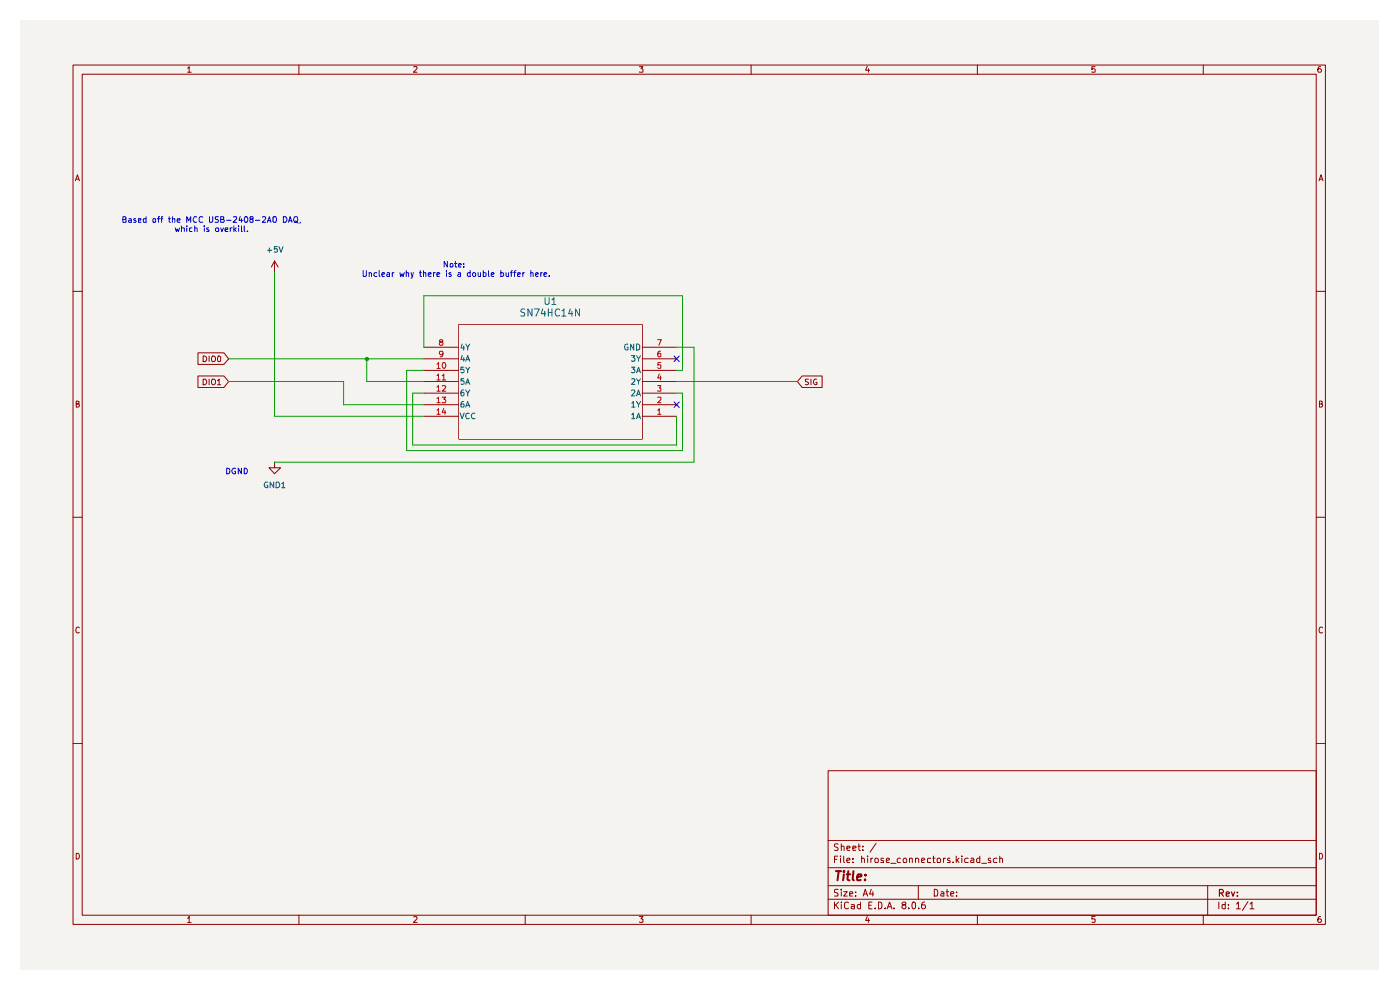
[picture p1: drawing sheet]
<svg xmlns="http://www.w3.org/2000/svg" width="297mm" height="210mm" viewBox="0 0 297 210" stroke-linecap="round" stroke-linejoin="round" font-family="sans-serif">
<path d="M4.2 4.2h288.2v201.5h-288.2z" fill="#f5f3ef"/>
<g fill="none" stroke="#910000" stroke-width=".21">
<path d="M15.5 13.8h265.7v182.3h-265.7zM17.4 15.7h261.8v178.4h-261.8zM39.8 14.5l.3-.4v1.2M39.8 15.3h.8M63.4 13.8v1.9M87.8 14.2l.6-.1 .1 .4-.8 .8h.8M111.4 13.8v1.9M135.6 14.1h.8l-.4 .5 .4 .1v.5h-.8M159.3 13.8v1.9M184 14.1l-.4 .8h.9M184.2 14.6v.7M207.3 13.8v1.9"/>
<path d="M232.3 14.1h-.7v.6l.2-.1 .5 .1-.1 .6-.6-.1M255.3 13.8v1.9M280.2 14.1l-.5 .1a.94 .94 0 0 0 0 1.1h.5l.1-.1v-.4l-.2-.2h-.3l-.2 .2M16 38.4l.4-1.3 .4 1.3M16.2 38h.6M279.8 38.4l.4-1.3 .5 1.3M279.9 38h.6M58.2 57.8h.1M58.2 55.4l-.6 1.2M58.2 55.4v2.4M58.2 55.4l.8 1.2M15.5 61.8h1.9"/>
<path d="M42 79.8h5.5l1 1.1-1 1.3h-5.5zM42 74.8h5.5l1 1.3-1 1.2h-5.5zM43.1 75.5a.66 .66 0 0 1 .7 .4 .66 .66 0 0 1-.2 .8h-.5zM44.4 75.5v1.2M45.1 75.5l.5 .2a.74 .74 0 0 1-.1 1h-.5a.86 .86 0 0 1 .1-1.2zM46.2 75.6l.4-.1 .2 .3v.7l-.2 .2-.4-.1zM89.9 78.6h7.4M89.9 76.1h7.4M89.9 73.7h7.4M97.3 68.8h39v24.4h-39zM136.2 78.6h7.3M136.2 76.1h7.3"/>
<path d="M136.2 73.7h7.3M170.2 79.8h4.2v2.4h-4.2l-1-1.3zM279.2 61.8h2M16.2 85.7l.6-.1v-.4l-.6-.1v1.3h.4l.2-.5-.3-.2M43.1 80.4h.5a.66 .66 0 0 1 .2 .8 .66 .66 0 0 1-.7 .4zM44.4 80.4v1.2M45 80.4h.5a.74 .74 0 0 1 .1 1l-.5 .2a.86 .86 0 0 1-.1-1.2zM46.1 80.8l.4-.4v1.2M46.1 81.6h.7M58.2 98v1.2h1.3l-1.3 1.3-1.1-1.3h1.1M58.2 98h.1M89.9 88.3h7.4"/>
<path d="M89.9 80.9h7.4M89.9 83.4h7.4M89.9 85.8h7.4M136.2 88.3h7.3M136.2 80.9h7.3M136.2 83.4h7.3M136.2 85.8h7.3M171.5 80.4h-.6v.5a.57 .57 0 0 1 .5 .6h-.5M172 80.4v1.2M173.2 80.4h-.4a.61 .61 0 0 0-.3 .8 .61 .61 0 0 0 .8 .3v-.4h-.2M279.9 85.7l.6-.1v-.4l-.6-.1v1.3l.6-.1 .1-.4-.3-.2M15.5 109.7h1.9"/>
<path d="M279.2 109.7h2M16.8 133.2l-.2-.2a.65 .65 0 0 0-.5 .6 .65 .65 0 0 0 .5 .7l.2-.1M280.6 133.2l-.3-.2a.65 .65 0 0 0-.5 .6 .65 .65 0 0 0 .5 .7l.3-.1M15.5 157.7h1.9M279.2 157.7h2M175.7 163.5h103.5v30.6h-103.5zM175.7 178.3h103.5M177.8 179.1l-.5-.1-.3 .2v.3l.8 .5-.3 .4-.5-.1M178.5 179.6l.5-.1 .1 .9M178.5 179v1.4M179.7 179.9l.6-.1v-.3h-.6v.2v.6h.6M180.9 179.9l.7-.1-.1-.3h-.6v.8h.6"/>
<path d="M182 179.5h.5M182.2 179v1.2l.3 .2M183 179.5v.2M185.8 178.9l-1.2 1.9M16.2 181a.66 .66 0 0 1 .6 .4 .66 .66 0 0 1-.2 .8h-.4zM39.8 194.8l.3-.4v1.3M39.8 195.7h.8M63.4 194.1v2M87.8 194.6l.4-.2 .3 .4-.8 .9h.8M111.4 194.1v2M135.6 194.4h.8l-.4 .5 .4 .1v.6h-.8M159.3 194.1v2"/>
<path d="M175.7 190.8h103.5M175.7 187.9h103.5M175.7 184.1h103.5M177 191.3v1.5M177 182.3h.5M177.3 191.9l.6 .9M177.7 181.6h-.7v1.4M177.8 188.7h-.7v.6a.53 .53 0 0 1 .6 .2 .53 .53 0 0 1 0 .6h-.7M177.9 191.3l-.9 .9M178.3 181.6v.1M178.3 182v1M178.5 191.3v.2"/>
<path d="M178.5 188.6v.2M178.5 189.1v1M178.5 191.9v.9M179 189.1h.7l-.7 1h.7M179 181.6v1.2l.2 .2M179.7 182.5l.6-.1-.1-.4-.5 .1v.7v.2h.6M180 191.5l-.4-.2-.4 .4v.9l.4 .2 .4-.2M180.3 189.7l.6-.2-.1-.3h-.5v.9h.5M180.6 191.9h.4l.3 .1v.8M180.9 182.9v.1M180.9 182.1v.2M181.3 192.2l-.7 .1v.4h.7"/>
<path d="M181.5 190v.1M181.5 189.2v.1M182.5 191.9h-.4l-.2 .2v.4l.2 .3 .4-.1M182.5 191.3v1.5M182.8 182.2v-.1a.36 .36 0 0 1 .6 .2v.7M182.8 181.6v1.4M183 180.3v.1M183.1 190.1l.5-1.5 .5 1.5M183.2 189.7h.7M184 194.4l-.4 .8h.9M184.1 181.6v.1M184.1 182v1"/>
<path d="M184.2 194.8v.9M184.3 192h.5M184.7 182v1M184.8 188.6l-.3 1.1h.8M185 191.3h-.7v1.5h.7M185.2 182l-.5 .3M185.2 189.1v1M185.7 192.6v.2M185.7 182.1a.45 .45 0 0 1 .6 .2l-.1 .7h-.5zM186.3 191.3l.7 .2v1.1l-.3 .2h-.4zM187.4 182.1l-.4-.1-.1 .3 .1 .2 .4 .1v.4h-.5M187.8 192.6v.2"/>
<path d="M188 182.5l.7-.1-.1-.3-.4-.1-.2 .3 .1 .7h.5M188.2 192.8l.5-1.5 .5 1.5M188.4 192.4h.7M189 183.1h1.1M189.7 192.6v.2M191 182.1a.45 .45 0 0 0-.7 .2l.2 .7h.5M191.6 182.3l.3-.3h.2l.3 .3-.2 .7-.5-.1zM191.7 191.9h-.2l-.2-.3a.46 .46 0 0 1 .5-.3 .46 .46 0 0 1 .4 .3l-.1 .3-.6 .1a.43 .43 0 0 0-.1 .6 .43 .43 0 0 0 .6 .1 .43 .43 0 0 0 .1-.6l-.2-.2M192.8 192.6v.2M193 182.2l.2-.2 .3 .1v.9M193 182v1M193.5 191.5l.4-.2 .3 .3v.9l-.3 .3a.82 .82 0 0 1-.4-1.3z"/>
<path d="M194.2 182.2l.1-.1a.36 .36 0 0 1 .6 .2v.7M194.2 182v1M194.8 187.9v2.9M194.9 192.6v.2M195.5 182.5l.7-.1-.2-.4-.4 .1-.1 .7 .1 .2h.5M196.2 191.3l-.5 .2a1.02 1.02 0 0 0 0 1.3l.5-.1 .1-.2v-.3l-.1-.3h-.5l-.2 .3M197.4 182.1l-.4-.1-.2 .2v.7l.6 .1M197.9 182h.5M198 181.6v1.2l.1 .2h.3M198.2 188.6a.8 .8 0 0 1 .8 .6 .8 .8 0 0 1-.3 .9h-.5zM198.9 182.1l.4-.1 .3 .3-.2 .7h-.5zM199.6 189.2l.4-.1 .2 .2v.8h-.6v-.4l.6-.2"/>
<path d="M200.1 182v1M200.6 182l-.5 .3M200.7 189.1h.5M200.9 188.6v1.3l.1 .2h.2M201.5 182.1l-.3-.1-.2 .3 .2 .2 .4 .2-.1 .3h-.5M201.7 189.7l.7-.2-.2-.4h-.4l-.1 .2v.6l.1 .2h.5M202.2 182.9v.1M202.9 181.6v1.4M202.9 190v.1M202.9 189.2v.1M203 182.5l.5 .5M203.5 182l-.6 .6"/>
<path d="M204 181.6v.1M204 182v1M205.4 182.1a.52 .52 0 0 0-.8 .2l.2 .7h.6M206 182.1l.4-.1 .2 .3v.7h-.6l-.1-.4 .7-.2M207.3 194.1v2M207.9 181.6v1.4h-.6l-.1-.7a.45 .45 0 0 1 .7-.2M208.3 183.1h1M210.1 182.1l-.3-.1-.2 .3 .2 .2 .4 .2-.1 .3h-.5M211.5 182.1a.52 .52 0 0 0-.8 .2l.2 .7h.6M212.1 182.2l.2-.2 .3 .1 .1 .9M212.1 181.6v1.4M232.3 194.4h-.7v.6h.7v.6h-.7"/>
<path d="M255.3 194.1v2M256.2 187.9v6.2M258.6 191.3v1.5M259.9 191.9h-.7v.7l.3 .2 .4-.1M259.9 191.3v1.5M260.6 192.6v.2M260.6 191.9v.1M262.3 191.8l.4-.5v1.5M262.3 192.8h.8M264.7 191.3l-1.1 1.8M265.2 191.8l.4-.5v1.5M265.2 192.8h.8"/>
<path d="M279.9 181a.66 .66 0 0 1 .7 .4 .66 .66 0 0 1-.3 .8h-.4zM280.2 194.4a.72 .72 0 0 0-.6 .5 .72 .72 0 0 0 .2 .8l.4-.1a.42 .42 0 0 0 0-.6 .42 .42 0 0 0-.5 0l-.1 .2"/>
</g>
<path d="M258.7 189.4h.8v-.5l-.2-.2h-.6v1.4M259 189.4l.5 .7M260.1 189.7l.7-.2-.1-.2h-.6v.7h.6M261.2 189.2l.4 .9 .3-.9M262.5 190v.1M262.5 189.3v.1" fill="none" stroke="#910000" stroke-width=".25"/>
<path d="M177.3 184.8h1.1M177.9 184.8l-.2 1.9M179 185.5l-.1 1.2M179.1 184.8l-.2 .1 .1 .1 .1-.2-.1 .2M179.6 185.5h.8M180 184.8l-.2 1.7 .4 .2M181.1 184.8l-.2 1.7 .2 .2M181.8 186.1l.9-.2v-.4h-.5l-.3 .2-.1 .9h.8M183.5 186.6v.1M183.6 185.5v.2" fill="none" stroke="#910000" stroke-width=".42"/>
<g fill="none" stroke="#006665" stroke-width=".21">
<path d="M98 73l-.2 .8h.7M98 75.4l-.2 .9h.7M98.4 77.9h-.6v.6l.4-.2 .3 .3-.1 .4h-.6M98.4 73.4v.8M98.4 75.9v.7M98.8 77.9l.4 .6 .4-.6M98.8 73l.4 .7 .4-.7M98.8 76.6l.4-1.2 .4 1.2M98.9 76.3h.6M99.2 73.7v.5M99.2 78.5v.6M133.2 73.1l-.1-.1a.64 .64 0 0 0-.6 .6 .64 .64 0 0 0 .5 .6l.3-.1v-.4h-.3"/>
<path d="M133.9 77.9h.8l-.4 .4 .4 .3-.1 .4h-.7M133.9 75.4h.8l-.4 .5 .4 .2-.1 .5-.7-.1M134.4 73v1.2l-.6-1.2v1.2M135 79.1l.5-1.2 .4 1.2M135 75.4l.5 .7 .4-.7M135 73a.52 .52 0 0 1 .7 .3v.6a.52 .52 0 0 1-.7 .3zM135.1 78.7h.6M135.5 76.1v.5M97.6 87.6l.4 1.2 .5-1.2M98.4 80.3h-.6v.6l.4-.1 .3 .2-.1 .4h-.6M98.4 82.7l-.4 .1-.2 .3v.7l.2 .2 .4-.1v-.7h-.5l-.1 .3M98.4 85.2l-.4 .1-.2 .2v.8l.6 .1v-.7h-.5l-.1 .1"/>
<path d="M98.8 81.5l.4-1.2 .4 1.2M98.8 82.7l.4 .7 .4-.7M98.8 86.4l.4-1.2 .4 1.2M98.9 81.2h.6M98.9 86h.6M99.2 83.4v.6M99.6 87.7l-.3-.1a.67 .67 0 0 0-.5 .5 .67 .67 0 0 0 .3 .7l.5-.1M100.8 87.7a.61 .61 0 0 0-.8 .3 .61 .61 0 0 0 .2 .8l.6-.1M134 88l.4-.4v1.2M134 85.5l.4-.3v1.2M134 82.9l.4-.2 .3 .4-.8 .9h.8M134 80.4l.6-.1 .1 .4-.8 .8h.8"/>
<path d="M134 88.8h.7M134 86.4h.7M135 88.8l.5-1.2 .4 1.2M135 85.2l.5 .6 .4-.6M135 84l.5-1.3 .4 1.3M135 80.3l.5 .6 .4-.6M135.1 88.5h.6M135.1 83.6h.6M135.5 80.9v.6M135.5 85.8v.6"/>
</g>
<g fill="none" stroke="#b90000" stroke-width=".21">
<path d="M92.7 77.3l.3-.4v1.2M92.7 79.7l.3-.4v1.3M92.7 78.1h.7M93.5 72.6l-.3-.3 .3-.3 .4 .1v.4a.48 .48 0 0 0-.5 .2 .48 .48 0 0 0 0 .5h.4l.2-.1v-.3l-.3-.2M93.8 79.7h.2l.1-.4v1.3M94 77a.61 .61 0 0 1 .7 .4 .61 .61 0 0 1-.5 .7 .71 .71 0 0 1-.2-1.1zM94 75l-.3 .3h-.2l-.3-.3v-.3l.2-.2h.4a.94 .94 0 0 1 0 1.1l-.4 .1M139.5 72h.8l-.5 1.2M139.9 79.3l-.4 .9h.8M140.1 74.5l-.4 .1-.2 .8 .3 .3 .4-.1v-.5l-.2-.2h-.2l-.3 .3M140.1 79.8v.8M140.2 76.9h-.6l-.1 .6h.7v.5l-.2 .1h-.3l-.2-.1"/>
<path d="M92.7 82.1l.3-.3v1.2M92.7 84.6l.3-.4v1.2M92.7 87l.3-.3v1.2M92.7 87.9h.7M92.7 80.6h.7M92.7 83h.7M92.7 85.4h.7M93.8 81.9l.5-.1 .3 .2-.8 1h.8M93.8 84.2h.8l-.5 .5 .5 .2-.1 .4h-.7M93.8 80.6h.8M94.1 86.6l-.3 .9h.8M94.4 87v.9"/>
<path d="M139.5 87l.4-.3v1.2M139.5 84.3h.7v.4l-.7 .7h.7M139.5 81.8h.7l-.3 .5 .3 .1v.5h-.7M139.5 87.9h.7"/>
</g>
<path d="M58.2 57.8v30.5h31.7M48.5 76.1h41.4M77.8 76.1v4.8h12.1M89.9 78.6h-3.6v17h58.5v-12.2h-1.3M89.9 73.7v-11h54.9v15.9h-1.3M143.5 73.7h3.7v24.3h-89M48.5 80.9h24.4v4.9h17M89.9 83.4h-2.4v11h56v-6.1M143.5 80.9h25.7" fill="none" stroke="#090" stroke-width=".21"/>
<g fill="none" stroke="#0000ca" stroke-width=".21">
<path d="M26.1 46.6h.4l.3-.3-.2-.3h-.5v1.2h.6l.1-.6h-.3M27.3 46.4h.5l.1 .2v.6h-.6v-.5l.6-.1M28.8 46.4h-.4v.2l.5 .3-.1 .3h-.4M29.4 46.7l.5-.1v-.2h-.5v.8h.5M31 46v1.2h-.5v-.8h.5M32.5 46.4l.5 .1-.1 .7h-.4zM33.4 46.4h.5M33.9 46h-.3v1.2M34.1 46.4h.4M34.5 46h-.2v1.2M35.7 46.4h.4M35.9 46v1l.2 .2"/>
<path d="M36.6 46.5l.5-.1v.8M36.6 46v1.2M37.2 48.3l.2 .8 .2-.5 .2 .5 .3-.8M37.6 46.7l.6-.1v-.2h-.5l-.1 .2 .1 .6h.5M38.5 48.4l.5-.1 .1 .8M38.5 47.9v1.2M39.6 47.2v-1.2l.4 .8 .5-.8v1.2M39.6 47.9v.1M39.6 48.3v.8M40.7 48.3l-.5 .1v.6l.5 .1M41.3 48.4l.4-.1 .1 .8M41.3 47.9v1.2"/>
<path d="M41.7 46.1v-.1a.66 .66 0 0 0-.7 .4 .66 .66 0 0 0 .2 .8l.5-.1M43 46.1l-.6-.1-.2 .2v.7l.2 .3 .6-.1M43.3 47.9v.1M43.3 48.3v.8M44.3 48.3h-.4v.4l.4 .1 .1 .1-.1 .2h-.4M44.4 46l.1 1.2 .5-.1 .1-1.1M45.8 48.4l.5-.1v.8h-.4l-.2-.2zM46.3 46h-.6l-.1 .2 .1 .3 .6 .2v.4l-.7 .1M46.8 46.6l.6-.1v-.5h-.6v1.2l.7-.1 .1-.4-.4-.1M46.8 48.3l.3 .8 .3-.8M47.7 48.8l.6-.2v-.3h-.5l-.1 .2 .1 .6h.5M48.1 46.7h.9"/>
<path d="M48.8 48.3v.8M49.3 48.3h-.3l-.2 .3M49.5 46.1l.6-.1 .1 .3-.8 .9h.8M49.6 47.9v1.2M49.8 48.7l.3 .4M50.1 48.3l-.5 .5M50.6 47.9v.1M50.6 48.3v.8M51 45.9l-.3 .8h.8M51.2 47.9v1.2h.2M51.2 46.4v.8M51.8 47.9v1l.2 .2"/>
<path d="M52 46h.4a1.05 1.05 0 0 1 0 1.2h-.4a1.05 1.05 0 0 1 0-1.2zM52.5 49v.1M53.3 46.5l-.3-.3 .1-.2h.5l.1 .4-.4 .1a.42 .42 0 0 0-.2 .7l.6-.1v-.5l-.2-.1M54.2 46.7h.9M55.7 46.1l.5-.1 .2 .3-.8 .9h.8M56.7 47.2l.4-1.2 .4 1.2M56.8 46.8h.6M58.1 46h.4l.1 .1 .1 .6-.2 .5h-.4l-.2-.2v-.9zM60.1 46h.5l.2 .2 .1 .4-.3 .6h-.5zM61.2 47.2l.3-1.2 .5 1.2M61.3 46.8h.6M62.5 46h.5l.1 .1 .1 .6-.2 .5h-.5l-.1-.2-.1-.6z"/>
<path d="M62.6 46.9h.2l.4 .4M63.8 47.2l-.2 .1M77 57.4v1.1l.2 .2 .4-.1 .1-.2v-1M78.3 57.9l.4-.1 .1 .2v.7M78.3 57.8v.9M79.9 57.9l-.3-.1-.3 .3v.3l.3 .3 .3-.1M80.4 57.4v1.1l.2 .2M81 58.2l.6-.1-.2-.3-.4 .2v.5l.2 .2 .3-.1M82.1 57.9h.5v.8M82.6 58.1l-.6 .2 .2 .4 .4-.1M83.2 57.8v.9M83.6 57.8l-.4 .3"/>
<path d="M84.8 57.8l.2 .9 .3-.6 .2 .6 .3-.9M86.2 57.9l.3-.1 .2 .2v.7M86.2 57.4v1.3M87.2 57.8l.3 .9M87.7 57.8l-.3 1.1-.2 .1M89 57.8h.4M89.2 57.4v1.1l.2 .2M89.8 57.9h.5v.8M89.8 57.4v1.3M90.8 58.2l.6-.1v-.2l-.3-.1-.3 .2v.5l.3 .2 .3-.1M91.9 57.8v.9M92.4 57.8l-.5 .3"/>
<path d="M92.7 58.2l.6-.1-.2-.3-.4 .1v.7h.5M94.7 57.4v.2M94.7 57.8v.9M94.9 55.5v1.1l-.7-1.1v1.1M95.5 56h.5v.6h-.5zM95.7 57.9l-.3-.1-.2 .3 .5 .1 .1 .3-.2 .2-.4-.1M96.4 55.9h.5M96.6 55.5v1l.1 .1h.2M97.2 57.9h.5v.8M97.3 56.3l.6-.2-.2-.2-.4 .1v.5l.1 .1h.4M97.7 58.1l-.6 .2 .3 .4 .3-.1M98.4 56.6h.1"/>
<path d="M98.4 56h.1M99.7 57.9l-.3-.1-.3 .3v.3l.3 .3 .3-.1M99.7 57.4v1.3M100.3 57.9h.5v.7l-.3 .1-.3-.3zM101.4 57.8v.7l.2 .2 .3-.2M101.9 57.8v.9M102.5 57.9a.36 .36 0 0 1 .6 .2l-.1 .5h-.5M102.5 57.4v1.3M103.6 57.4v1.1l.2 .2M104.2 58.2l.6-.1-.2-.3-.4 .2v.5l.2 .2 .3-.1M106.3 57.9l.3-.1 .2 .3v.3l-.2 .3-.3-.1M106.3 57.4v1.3"/>
<path d="M107.4 57.8v.7l.1 .2 .4-.2M107.9 57.8v.9M108.3 57.8h.4M108.7 57.4l-.2 .2v1.1M109 57.8h.5M109.5 57.4l-.4 .2v1.1M109.8 58.2l.6-.1-.2-.3-.4 .1v.7h.5M110.9 57.8v.9M111.2 57.8l-.3 .3M112.6 57.9l.3-.1 .2 .2v.7M112.6 57.4v1.3M113.6 58.2l.6-.1-.2-.3-.4 .2v.5l.2 .2 .3-.1"/>
<path d="M114.7 57.8v.9M115.1 57.8l-.4 .3M115.4 58.2l.6-.1-.2-.3-.4 .2v.5l.2 .2 .3-.1M116.5 58.5v.2M48.1 99.3a.66 .66 0 0 1 .6 .4 .66 .66 0 0 1-.2 .8h-.4zM50 99.4a.61 .61 0 0 0-.8 .3 .61 .61 0 0 0 .2 .8h.6v-.5h-.2M51.2 99.3v1.2l-.7-1.2v1.2M51.8 99.3a.66 .66 0 0 1 .7 .4 .66 .66 0 0 1-.3 .8h-.4z"/>
</g>
<path d="M143 75.5l1.1 1.2M144.1 75.5l-1.1 1.2M143 85.3l1.1 1.1M144.1 85.3l-1.1 1.1" fill="none" stroke="#00008a" stroke-width=".21"/>
<circle cx="77.8" cy="76.2" r=".47" fill="#090"/>
<g fill="none" stroke="#006665" stroke-width=".21">
<path d="M56.7 53.1h1M57.1 52.6v.9M58.8 52.3h-.6v.6l.1-.2 .5 .1v.6h-.6M59.2 52.3l.4 1.2 .4-1.2M111.3 65.6h-.6l-.2 .3 .2 .3a.53 .53 0 0 1 .5 .2 .53 .53 0 0 1 0 .6h-.7M112.9 65.5v1.6l-.9-1.6v1.6M113.4 65.5h1l-.7 1.6M115.1 65.5l-.3 1h.9M115.6 66v1.1M115.7 63.2v1.3a.52 .52 0 0 0 .8-.2v-1.1M116.3 65.5v1.6M116.3 66.3h.8"/>
<path d="M117.1 63.6l.4-.4v1.4M117.1 65.5v1.6M117.1 64.6h.8M118.7 65.7l-.1-.1a.74 .74 0 0 0-.9 .6 .74 .74 0 0 0 .6 .9l.4-.2M119.2 66l.4-.5v1.6M119.2 67.1h.9M121 65.5l-.4 1h.9M121.3 66v1.1M122.9 65.5v1.6l-.8-1.6v1.6M56.8 102.3h-.5a.66 .66 0 0 0-.2 .7 .66 .66 0 0 0 .5 .5l.2-.1v-.4h-.2M58.1 102.3v1.2l-.8-1.2v1.2M58.6 102.3h.5a.66 .66 0 0 1 .2 .8 .66 .66 0 0 1-.7 .4z"/>
<path d="M59.8 102.6l.3-.3v1.2M59.8 103.5h.6"/>
</g>
</svg>
